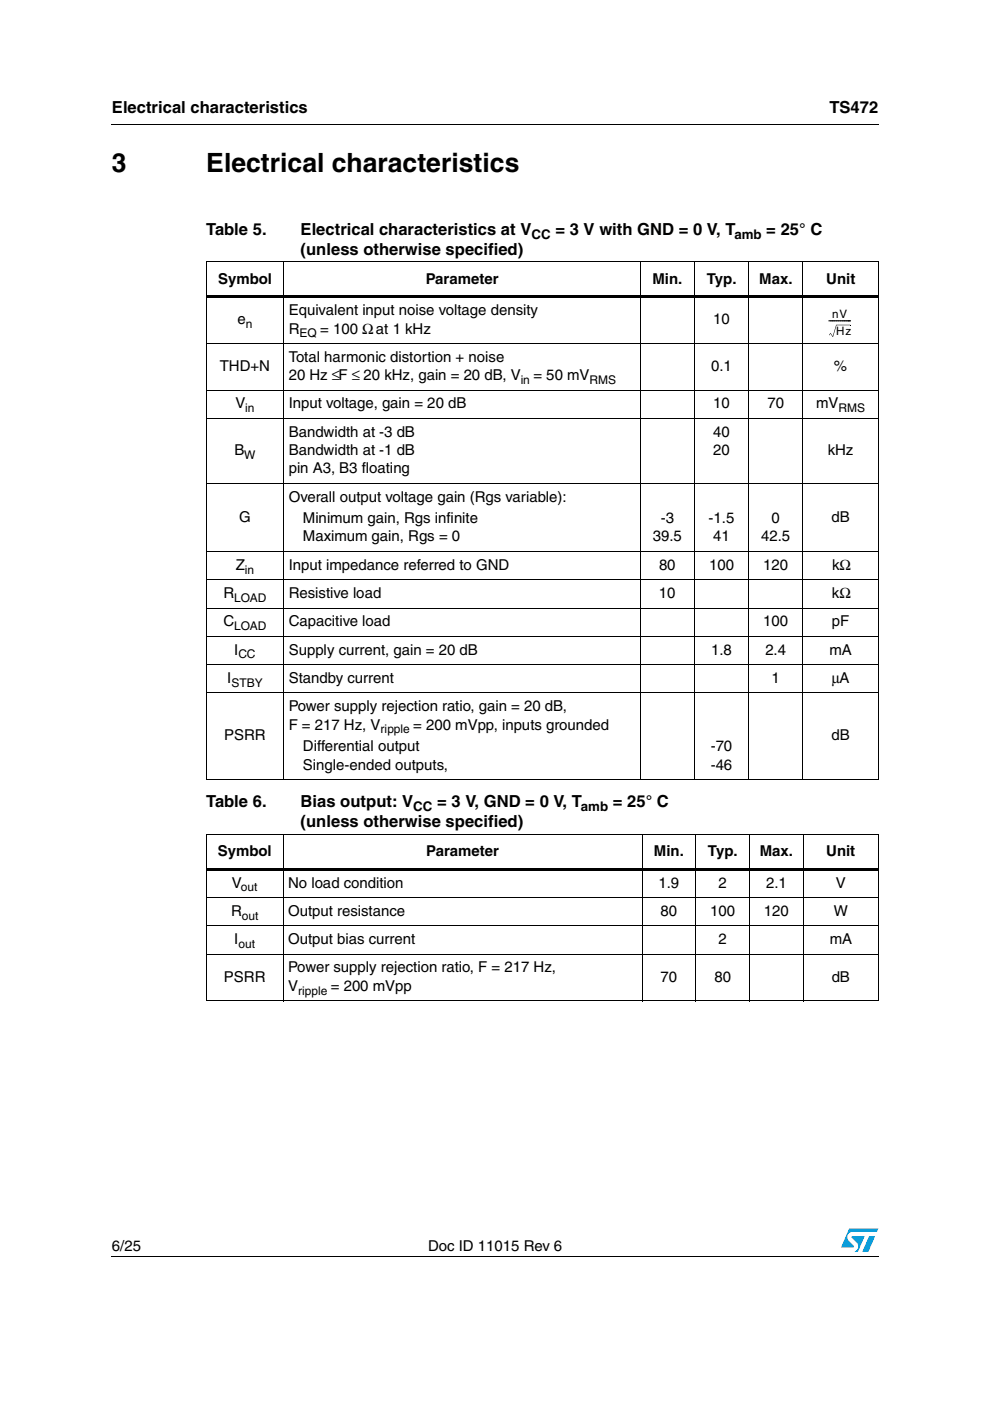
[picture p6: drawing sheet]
<svg xmlns="http://www.w3.org/2000/svg" width="210mm" height="297mm" viewBox="0 0 210 297" stroke-linecap="round" stroke-linejoin="round" font-family="sans-serif">
<defs><g id="words">
<g font-size="5.6">
<text x="23.7" y="36.4">3</text>
<text x="43.7" y="36.4">Electrical characteristics</text>
</g>
<g font-size="3.5">
<text x="23.7" y="23.9">Electrical characteristics</text>
<text x="175.8" y="23.9">TS472</text>
<text x="43.7" y="49.8">Table 5.</text>
<text x="63.7" y="49.8">Electrical characteristics at V</text>
<text x="117.8" y="49.8">= 3 V with GND = 0 V, T</text>
<text x="162.5" y="49.8">= 25° C</text>
<text x="63.7" y="54">(unless otherwise specified)</text>
<text x="43.7" y="171.1">Table 6.</text>
<text x="63.7" y="171.1">Bias output: V</text>
<text x="92.7" y="171.1">= 3 V, GND = 0 V, T</text>
<text x="129.9" y="171.1">= 25° C</text>
<text x="63.7" y="175.4">(unless otherwise specified)</text>
</g>
<g font-size="3.2">
<text x="46.2" y="60.1">Symbol</text>
<text x="90.3" y="60.1">Parameter</text>
<text x="138.4" y="60.1">Min.</text>
<text x="149.8" y="60.1">Typ.</text>
<text x="161" y="60.1">Max.</text>
<text x="175.2" y="60.1">Unit</text>
<text x="50.4" y="68.8">e</text>
<text x="61.2" y="66.8">Equivalent input noise voltage density</text>
<text x="61.2" y="70.7">R</text>
<text x="67.9" y="70.7">= 100 Ωat 1 kHz</text>
<text x="151.2" y="68.8">10</text>
<text x="61.2" y="76.7">Total harmonic distortion + noise</text>
<text x="46.6" y="78.7">THD+N</text>
<text x="61.2" y="80.6">20 Hz ≤F ≤ 20 kHz, gain = 20 dB, V</text>
<text x="113.1" y="80.6">= 50 mV</text>
<text x="150.8" y="78.7">0.1</text>
<text x="176.8" y="78.7">%</text>
<text x="49.9" y="86.6">V</text>
<text x="61.2" y="86.6">Input voltage, gain = 20 dB</text>
<text x="151.2" y="86.6">10</text>
<text x="162.7" y="86.6">70</text>
<text x="173.1" y="86.6">mV</text>
<text x="61.2" y="92.6">Bandwidth at -3 dB</text>
<text x="151.2" y="92.6">40</text>
<text x="49.7" y="96.5">B</text>
<text x="61.2" y="96.5">Bandwidth at -1 dB</text>
<text x="61.2" y="100.4">pin A3, B3 floating</text>
<text x="151.2" y="96.5">20</text>
<text x="175.5" y="96.5">kHz</text>
<text x="61.2" y="106.3">Overall output voltage gain (Rgs variable):</text>
<text x="50.7" y="110.6">G</text>
<text x="64.2" y="110.9">Minimum gain, Rgs infinite</text>
<text x="140.1" y="110.9">-3</text>
<text x="150.2" y="110.9">-1.5</text>
<text x="163.6" y="110.9">0</text>
<text x="176.3" y="110.6">dB</text>
<text x="64.2" y="114.8">Maximum gain, Rgs = 0</text>
<text x="138.4" y="114.8">39.5</text>
<text x="151.2" y="114.8">41</text>
<text x="161.4" y="114.8">42.5</text>
<text x="50" y="120.8">Z</text>
<text x="61.2" y="120.8">Input impedance referred to GND</text>
<text x="139.7" y="120.8">80</text>
<text x="150.4" y="120.8">100</text>
<text x="161.8" y="120.8">120</text>
<text x="176.4" y="120.8">kΩ</text>
<text x="47.4" y="126.8">R</text>
<text x="61.2" y="126.8">Resistive load</text>
<text x="139.7" y="126.8">10</text>
<text x="176.4" y="126.8">kΩ</text>
<text x="47.4" y="132.8">C</text>
<text x="61.2" y="132.8">Capacitive load</text>
<text x="161.8" y="132.8">100</text>
<text x="176.4" y="132.8">pF</text>
<text x="49.7" y="138.8">I</text>
<text x="61.2" y="138.8">Supply current, gain = 20 dB</text>
<text x="150.8" y="138.8">1.8</text>
<text x="162.3" y="138.8">2.4</text>
<text x="175.9" y="138.8">mA</text>
<text x="48.2" y="144.8">I</text>
<text x="61.2" y="144.8">Standby current</text>
<text x="163.6" y="144.8">1</text>
<text x="176.3" y="144.8">μA</text>
<text x="61.2" y="150.8">Power supply rejection ratio, gain = 20 dB,</text>
<text x="61.2" y="154.7">F = 217 Hz, V</text>
<text x="87.6" y="154.7">= 200 mVpp, inputs grounded</text>
<text x="47.5" y="157">PSRR</text>
<text x="64.2" y="159.3">Differential output</text>
<text x="150.7" y="159.3">-70</text>
<text x="176.3" y="157">dB</text>
<text x="64.2" y="163.2">Single-ended outputs,</text>
<text x="150.7" y="163.2">-46</text>
<text x="46.2" y="181.5">Symbol</text>
<text x="90.4" y="181.5">Parameter</text>
<text x="138.7" y="181.5">Min.</text>
<text x="150.1" y="181.5">Typ.</text>
<text x="161.1" y="181.5">Max.</text>
<text x="175.2" y="181.5">Unit</text>
<text x="49.2" y="188.2">V</text>
<text x="61.1" y="188.2">No load condition</text>
<text x="139.6" y="188.2">1.9</text>
<text x="152.4" y="188.2">2</text>
<text x="162.4" y="188.2">2.1</text>
<text x="177.2" y="188.2">V</text>
<text x="49" y="194.2">R</text>
<text x="61.1" y="194.2">Output resistance</text>
<text x="140" y="194.2">80</text>
<text x="150.6" y="194.2">100</text>
<text x="162" y="194.2">120</text>
<text x="176.8" y="194.2">W</text>
<text x="49.7" y="200.2">I</text>
<text x="61.1" y="200.2">Output bias current</text>
<text x="152.4" y="200.2">2</text>
<text x="175.9" y="200.2">mA</text>
<text x="47.5" y="208.1">PSRR</text>
<text x="61.1" y="206.2">Power supply rejection ratio, F = 217 Hz,</text>
<text x="140.1" y="208.1">70</text>
<text x="151.5" y="208.1">80</text>
<text x="176.3" y="208.1">dB</text>
<text x="61.1" y="210.1">V</text>
<text x="70.1" y="210.1">= 200 mVpp</text>
<text x="23.7" y="265.1">6/25</text>
<text x="90.8" y="265.1">Doc ID 11015 Rev 6</text>
</g>
<g font-size="2.8">
<text x="112.7" y="50.7">CC</text>
<text x="155.7" y="50.7">amb</text>
<text x="87.6" y="172">CC</text>
<text x="123.2" y="172">amb</text>
</g>
<g font-size="2.5">
<text x="52.1" y="69.6">n</text>
<text x="63.5" y="71.5">EQ</text>
<text x="175.6" y="68.8">-----------</text>
<text x="176.4" y="67.5">nV</text>
<text x="177.3" y="71.1">Hz</text>
<text x="110.4" y="81.4">in</text>
<text x="125" y="81.4">RMS</text>
<text x="52" y="87.4">in</text>
<text x="177.8" y="87.4">RMS</text>
<text x="51.8" y="97.3">W</text>
<text x="51.9" y="121.6">in</text>
<text x="49.7" y="127.6">LOAD</text>
<text x="49.7" y="133.6">LOAD</text>
<text x="50.5" y="139.6">CC</text>
<text x="49.1" y="145.6">STBY</text>
<text x="80.7" y="155.5">ripple</text>
<text x="51.1" y="189">out</text>
<text x="51.3" y="195">out</text>
<text x="50.6" y="201">out</text>
<text x="63.2" y="210.9">ripple</text>
</g>
</g></defs>
<g fill="#0099d8">
<path d="M184.3 262.1h1.2l-1.4 3.3h-1.3z"/>
<path d="M180.1 260.5h6.1l-.3 .7h-5.1a1.13 1.13 0 0 0-1.1 .7 1.13 1.13 0 0 0 .3 1.2l1 1v.3l-2.7 .1z"/>
<path d="M180.6 262.1h2.7l-1.4 3.3h-.7a1.18 1.18 0 0 0 .5-1.9l-1.1-1.1z"/>
</g>
<path d="M23.6 26.2l.1 .2zM43.6 62.7h142.7v.5h-142.7zM175.8 71l.1 .1zM176 70.6l-.1 .5zM176.5 71.4h.1zM176.1 70.6l.4 .8zM177.3 68.9h.1l-.8 2.5h-.1zM180.3 68.9v.1zM43.6 184.1h142.7v.5h-142.7zM23.6 266.3l.1 .1z" fill="#000"/>
<g fill="none" stroke="#000" stroke-width=".21">
<path d="M23.7 26.3h162.6M43.6 55.5h142.7M43.7 55.6v109.6M60.2 55.5v109.9M135.7 55.5v109.9M147.2 55.5v109.9M158.7 55.5v109.9M170.2 55.5v109.9M186.2 55.6v109.6M43.6 72.8h142.7M177.3 68.9h3M43.6 82.7h142.7"/>
<path d="M43.6 88.7h142.7M43.6 102.5h142.7M43.6 116.9h142.7M43.6 122.9h142.7M43.6 128.9h142.7M43.6 134.9h142.7M43.6 140.9h142.7M43.6 146.9h142.7M43.6 165.3h142.7M43.6 176.9h142.7M43.7 177v35.1M60 176.8v35.5"/>
<path d="M136.1 176.8v35.5M147.5 176.8v35.5M158.9 176.8v35.5M170.3 176.8v35.5M186.2 177v35.1M43.6 190.3h142.7M43.6 196.3h142.7M43.6 202.3h142.7M43.6 212.2h142.7M23.7 266.3h162.6"/>
</g>
<use href="#words"/>
</svg>
